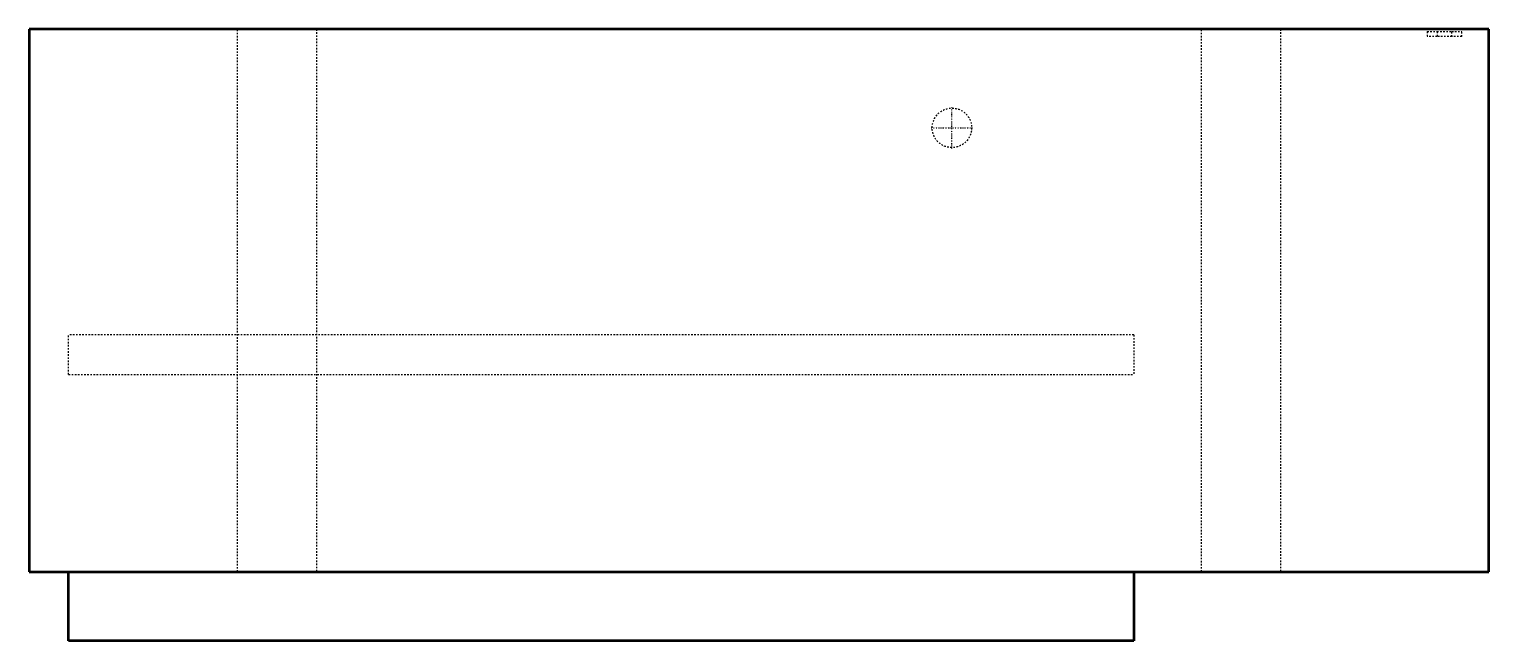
# Model space of a CAD drawing. Header units: millimetres. Extents: x -470 to 470, y -197 to 197.
import ezdxf

# ---------------------------------------------------------------- set-up
doc = ezdxf.new("R2010")
doc.units = ezdxf.units.MM
doc.linetypes.add('Center', pattern=[1.5, 0.45, -0.5, 0.05, -0.5])
doc.linetypes.add('Dashed', pattern=[2, 1, -1])
for name, color, linetype, lineweight in [('AM_0', 7, 'Continuous', 50), ('AM_7', 7, 'Center', 25), ('AM_9', 6, 'Dashed', 25)]:
    doc.layers.add(name, color=color, linetype=linetype, lineweight=lineweight)

# ---------------------------------------------------------------- blocks, each defined once
blk = doc.blocks.new('1_DH7VSA3610A_PART8_0_in_DH7VSA3610A_4')
at = {"layer": 'AM_0'}
for p, q in [((-469.9, 196.85), (-469.9, -152.4)), ((469.9, 196.85), (-469.9, 196.85)), ((469.9, -152.4), (469.9, 196.85)), ((-469.9, -152.4), (469.9, -152.4))]:
    blk.add_line(p, q, dxfattribs=at)
blk = doc.blocks.new('2_DH7VSA3610A_PART7_0_in_DH7VSA3610A_4')
at = {"layer": 'AM_9'}
for p, q in [((-335.75625, -152.4), (-335.75625, 196.85)), ((-284.95625, 196.85), (-284.95625, -152.4))]:
    blk.add_line(p, q, dxfattribs=at)
blk = doc.blocks.new('3_DH7VSA3610A_PART6_0_in_DH7VSA3610A_4')
at = {"layer": 'AM_9'}
for p, q in [((284.95625, -152.4), (284.95625, 196.85)), ((335.75625, 196.85), (335.75625, -152.4))]:
    blk.add_line(p, q, dxfattribs=at)
blk = doc.blocks.new('4_DH7VSA3610A_PART5_0_in_DH7VSA3610A_4')
at = {"layer": 'AM_9'}
for p, q in [((436.5625, 195.2625), (446.0875, 195.2625)), ((436.5625, 195.2625), (436.5625, 192.0875)), ((446.0875, 192.0875), (436.5625, 192.0875)), ((446.0875, 192.0875), (446.0875, 195.2625))]:
    blk.add_line(p, q, dxfattribs=at)
blk = doc.blocks.new('5_DH7VSA3610A_PART4_0_in_DH7VSA3610A_4')
at = {"layer": 'AM_9'}
for p, q in [((430.2125, 195.2625), (436.5625, 195.2625)), ((430.2125, 195.2625), (430.2125, 192.0875)), ((436.5625, 192.0875), (430.2125, 192.0875)), ((446.0875, 195.2625), (452.4375, 195.2625)), ((452.4375, 192.0875), (446.0875, 192.0875)), ((452.4375, 192.0875), (452.4375, 195.2625))]:
    blk.add_line(p, q, dxfattribs=at)
blk = doc.blocks.new('6_DH7VSA3610A_PART3_0_in_DH7VSA3610A_4')
at = {"layer": 'AM_7'}
for p, q in [((124.206, 120.015), (124.206, 146.685)), ((110.871, 133.35), (137.541, 133.35))]:
    blk.add_line(p, q, dxfattribs=at)
at = {"layer": 'AM_9'}
blk.add_circle((124.206, 133.35), 12.7, dxfattribs=at)
blk = doc.blocks.new('7_DH7VSA3610A_PART2_0_in_DH7VSA3610A_4')
at = {"layer": 'AM_9'}
for p, q in [((241.3, 0), (-444.5, 0)), ((-444.5, -25.4), (-444.5, 0)), ((241.3, 0), (241.3, -25.4)), ((-444.5, -25.4), (241.3, -25.4))]:
    blk.add_line(p, q, dxfattribs=at)
blk = doc.blocks.new('8_DH7VSA3610A_PART1_0_in_DH7VSA3610A_4')
at = {"layer": 'AM_0'}
for p, q in [((-444.5, -196.85), (-444.5, -152.4)), ((241.3, -152.4), (241.3, -196.85)), ((241.3, -196.85), (-444.5, -196.85))]:
    blk.add_line(p, q, dxfattribs=at)

msp = doc.modelspace()

# ---------------------------------------------------------------- block references
for name in ['1_DH7VSA3610A_PART8_0_in_DH7VSA3610A_4', '2_DH7VSA3610A_PART7_0_in_DH7VSA3610A_4', '3_DH7VSA3610A_PART6_0_in_DH7VSA3610A_4', '5_DH7VSA3610A_PART4_0_in_DH7VSA3610A_4', '4_DH7VSA3610A_PART5_0_in_DH7VSA3610A_4', '6_DH7VSA3610A_PART3_0_in_DH7VSA3610A_4', '7_DH7VSA3610A_PART2_0_in_DH7VSA3610A_4', '8_DH7VSA3610A_PART1_0_in_DH7VSA3610A_4']:
    msp.add_blockref(name, (0, 0))

doc.saveas('drawing.dxf')
